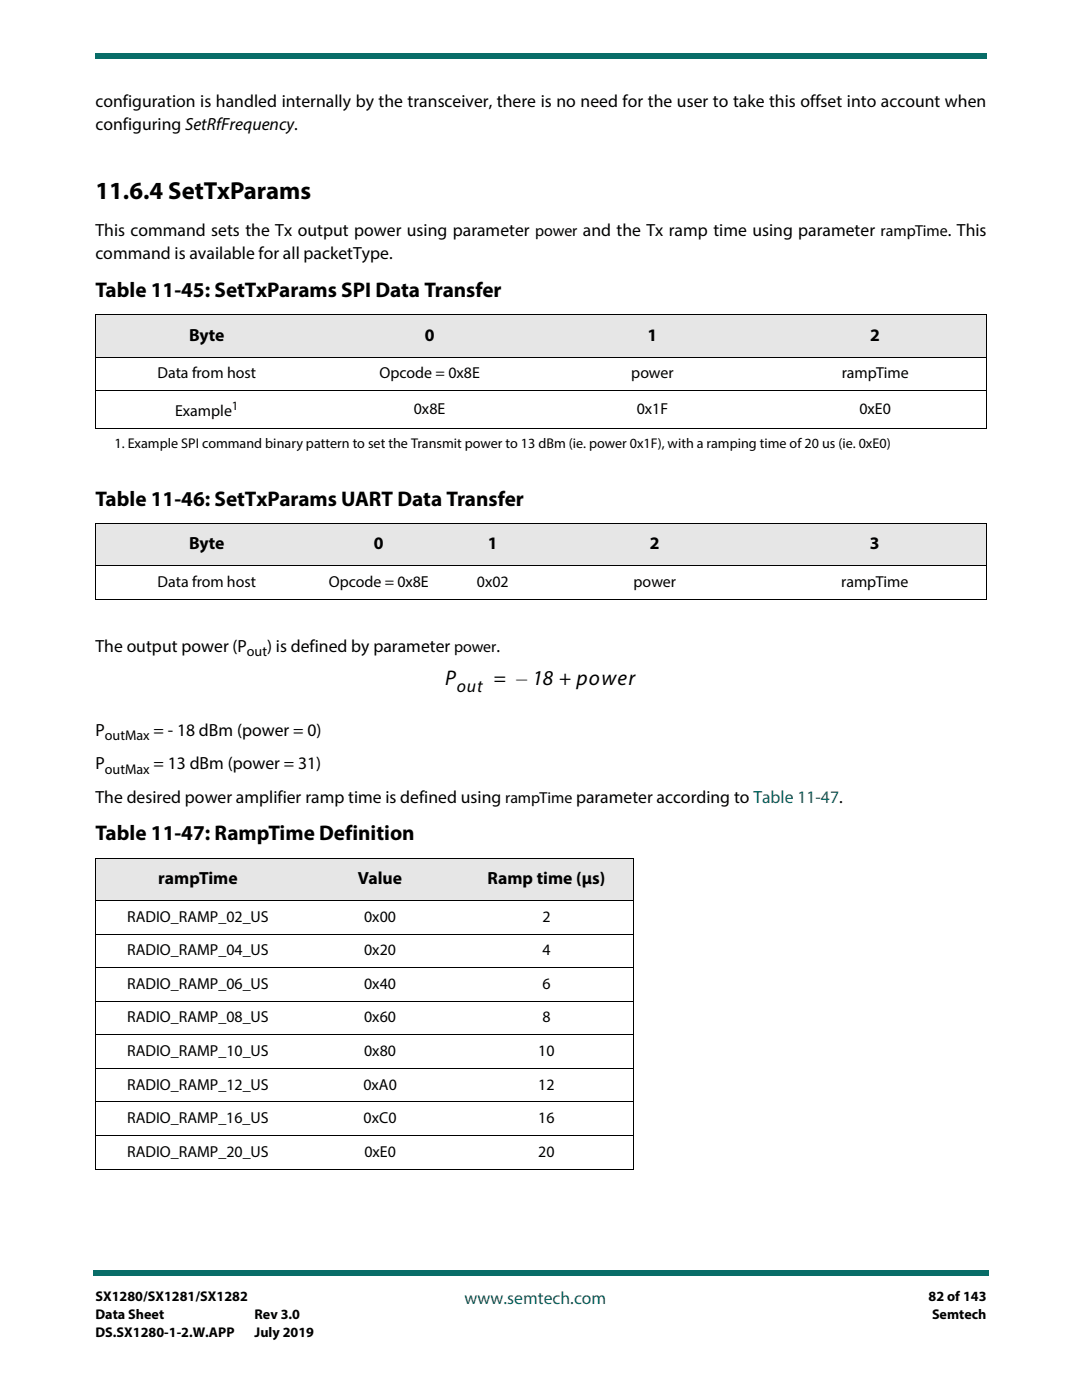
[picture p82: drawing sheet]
<svg xmlns="http://www.w3.org/2000/svg" width="216mm" height="279mm" viewBox="0 0 216 279" stroke-linecap="round" stroke-linejoin="round" font-family="sans-serif">
<defs><g id="words">
<text font-size="4.9" x="19" y="39.6">11.6.4 SetTxParams</text>
<g font-size="4.2">
<text x="19" y="59.3">Table 11-45: SetTxParams SPI Data Transfer</text>
<text x="19" y="100.9">Table 11-46: SetTxParams UART Data Transfer</text>
<text x="88.8" y="136.6">P</text>
<text x="98.4" y="136.6">= – 18 + power</text>
<text x="19" y="167.7">Table 11-47: RampTime Definition</text>
</g>
<g font-size="3.5">
<text x="19" y="21.4">configuration is handled internally by the transceiver, there is no need for the user to take this offset into account when</text>
<text x="19" y="26">configuring SetRfFrequency.</text>
<text x="19" y="47.2">This command sets the Tx output power using parameter power and the Tx ramp time using parameter rampTime. This</text>
<text x="19.1" y="51.7">command is available for all packetType.</text>
<text x="37.7" y="68">Byte</text>
<text x="84.8" y="68">0</text>
<text x="129.2" y="68">1</text>
<text x="173.7" y="68">2</text>
<text x="37.7" y="109.6">Byte</text>
<text x="74.6" y="109.6">0</text>
<text x="97.3" y="109.6">1</text>
<text x="129.7" y="109.6">2</text>
<text x="173.6" y="109.6">3</text>
<text x="19.1" y="130.1">The output power (P</text>
<text x="53.3" y="130.1">) is defined by parameter power.</text>
<text x="91.1" y="138.1">out</text>
<text x="19" y="146.8">P</text>
<text x="30.6" y="146.8">= - 18 dBm (power = 0)</text>
<text x="19.1" y="153.5">P</text>
<text x="30.6" y="153.5">= 13 dBm (power = 31)</text>
<text x="19.1" y="160.2">The desired power amplifier ramp time is defined using rampTime parameter according to Table 11-47.</text>
<text x="31.6" y="176.4">rampTime</text>
<text x="71.4" y="176.4">Value</text>
<text x="97.3" y="176.4">Ramp time (μs)</text>
</g>
<text font-size="3.5" fill="#086d68" x="92.7" y="260.2">www.semtech.com</text>
<g font-size="3.2">
<text x="31.4" y="75.5">Data from host</text>
<text x="75.7" y="75.5">Opcode = 0x8E</text>
<text x="126" y="75.5">power</text>
<text x="168" y="75.5">rampTime</text>
<text x="34.9" y="83">Example</text>
<text x="82.6" y="82.6">0x8E</text>
<text x="127" y="82.6">0x1F</text>
<text x="171.5" y="82.6">0xE0</text>
<text x="31.4" y="117.1">Data from host</text>
<text x="65.6" y="117.1">Opcode = 0x8E</text>
<text x="95.2" y="117.1">0x02</text>
<text x="126.4" y="117.1">power</text>
<text x="167.9" y="117.1">rampTime</text>
<text x="25.4" y="183.9">RADIO_RAMP_02_US</text>
<text x="72.7" y="183.9">0x00</text>
<text x="108.2" y="183.9">2</text>
<text x="25.4" y="190.6">RADIO_RAMP_04_US</text>
<text x="72.7" y="190.6">0x20</text>
<text x="108.2" y="190.6">4</text>
<text x="25.4" y="197.4">RADIO_RAMP_06_US</text>
<text x="72.7" y="197.4">0x40</text>
<text x="108.2" y="197.4">6</text>
<text x="25.4" y="204">RADIO_RAMP_08_US</text>
<text x="72.7" y="204">0x60</text>
<text x="108.2" y="204">8</text>
<text x="25.4" y="210.8">RADIO_RAMP_10_US</text>
<text x="72.7" y="210.8">0x80</text>
<text x="107.4" y="210.8">10</text>
<text x="25.4" y="217.5">RADIO_RAMP_12_US</text>
<text x="72.5" y="217.5">0xA0</text>
<text x="107.4" y="217.5">12</text>
<text x="25.4" y="224.2">RADIO_RAMP_16_US</text>
<text x="72.6" y="224.2">0xC0</text>
<text x="107.4" y="224.2">16</text>
<text x="25.4" y="230.9">RADIO_RAMP_20_US</text>
<text x="72.7" y="230.9">0xE0</text>
<text x="107.4" y="230.9">20</text>
</g>
<g font-size="2.8">
<text x="22.9" y="89.4">1. Example SPI command binary pattern to set the Transmit power to 13 dBm (ie. power 0x1F), with a ramping time of 20 us (ie. 0xE0)</text>
<text x="49.3" y="131">out</text>
<text x="20.9" y="147.7">outMax</text>
<text x="20.9" y="154.4">outMax</text>
<text x="19" y="259.7">SX1280/SX1281/SX1282</text>
<text x="19" y="263.2">Data Sheet</text>
<text x="50.8" y="263.2">Rev 3.0</text>
<text x="185.3" y="259.7">82 of 143</text>
<text x="186" y="263.2">Semtech</text>
<text x="19" y="266.7">DS.SX1280-1-2.W.APP</text>
<text x="50.8" y="266.7">July 2019</text>
</g>
<text font-size="2.5" x="46.3" y="81.8">1</text>
</g></defs>
<g fill="#086d68">
<path d="M18.5 253.5h.5v1h-.5z"/>
<path d="M19 253.5h178.4v1h-178.4z"/>
</g>
<path d="M19 6.4h177.8v9.5h-177.8z" fill="#fff"/>
<g fill="#086d68">
<path d="M19 10.6v1z"/>
<path d="M19 10.6h177.8v1h-177.8z"/>
</g>
<g fill="#e6e6e6">
<path d="M19 62.8h44.5v8.5h-44.5z"/>
<path d="M63.5 62.8h44.4v8.5h-44.4z"/>
<path d="M107.9 62.8h44.5v8.5h-44.5z"/>
<path d="M152.4 62.8h44.4v8.5h-44.4z"/>
<path d="M19 104.4h44.5v8.5h-44.5z"/>
<path d="M63.5 104.4h24.2v8.5h-24.2z"/>
<path d="M87.7 104.4h21.3v8.5h-21.3z"/>
<path d="M109 104.4h43.3v8.5h-43.3z"/>
<path d="M152.3 104.4h44.5v8.5h-44.5z"/>
<path d="M19 171.2h41v8.5h-41z"/>
<path d="M60 171.2h31.7v8.5h-31.7z"/>
<path d="M91.7 171.2h34.6v8.5h-34.6z"/>
</g>
<g fill="none" stroke="#000" stroke-width=".2">
<path d="M19 62.8h177.9M19 71.3h177.9M19 78h177.9M19 62.9v22.5M196.8 62.9v22.5M19 85.5h177.9M19 104.4h177.8M19 112.9h177.8M19 119.6h177.8M19 104.5v15M196.8 104.5v15M19 171.2h107.4"/>
<path d="M19 179.7h107.4M19 171.3v62M126.3 171.3v62M19 186.4h107.4M19 193.1h107.4M19 199.8h107.4M19 206.5h107.4M19 213.2h107.4M19 219.9h107.4M19 226.6h107.4M19 233.3h107.4"/>
</g>
<use href="#words"/>
</svg>
